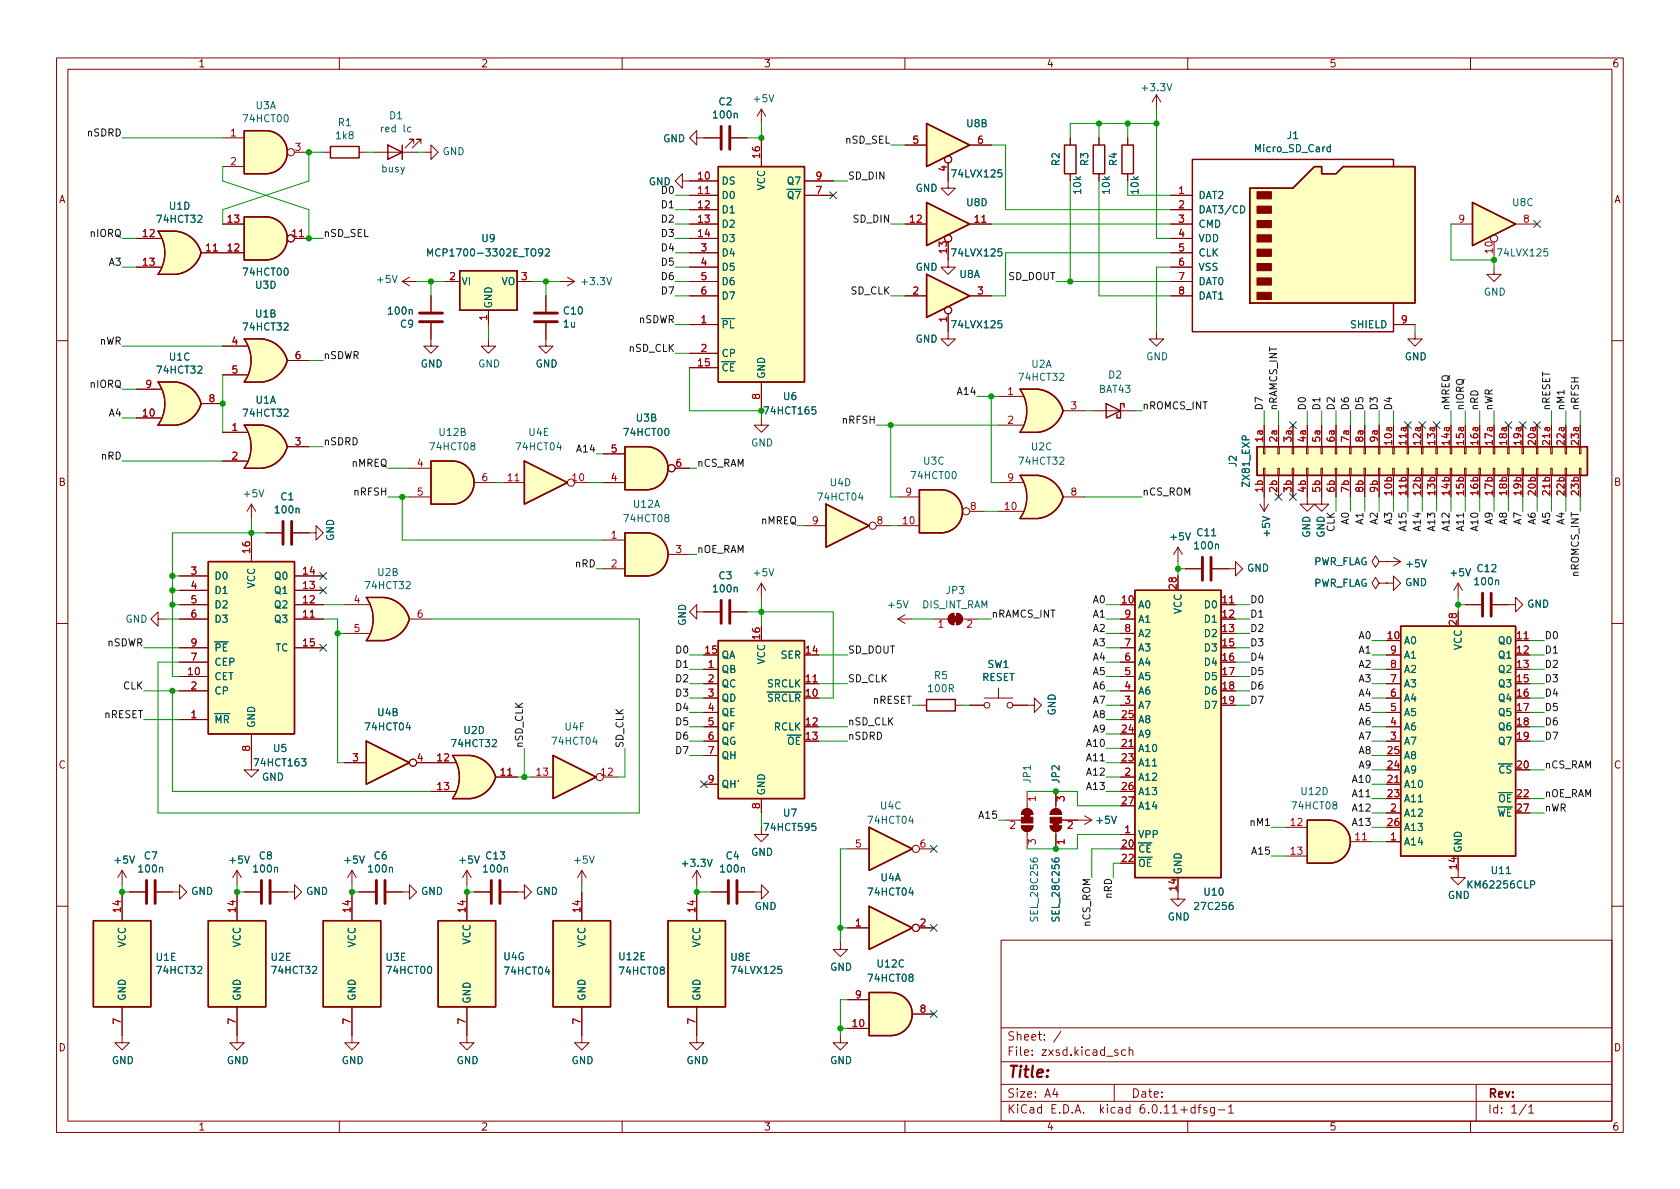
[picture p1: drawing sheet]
<svg xmlns="http://www.w3.org/2000/svg" width="297mm" height="210mm" viewBox="0 0 297 210" stroke-linecap="round" stroke-linejoin="round" font-family="sans-serif">
<defs><g id="words">
<text font-size="2.8" fill="#840000" x="178" y="191.2">Title:</text>
<g font-size="2.1" fill="#840000">
<text x="178" y="184.5">Sheet:</text>
<text x="178" y="187.2">File:</text>
<text x="184.4" y="187.2">zxsd.kicad_sch</text>
<text x="178" y="197.4">KiCad</text>
<text x="178" y="194.6">Size:</text>
<text x="184.7" y="194.6">A4</text>
<text x="185.7" y="197.4">E.D.A.</text>
<text x="194.6" y="197.4">kicad</text>
<text x="200" y="194.6">Date:</text>
<text x="201.8" y="197.4">6.0.11+dfsg-1</text>
<text x="263" y="194.6">Rev:</text>
<text x="263" y="197.4">Id:</text>
<text x="267.1" y="197.4">1/1</text>
</g>
<g font-size="1.8" fill="#840000">
<text x="35" y="12.3">1</text>
<text x="85" y="12.3">2</text>
<text x="135" y="12.3">3</text>
<text x="185" y="12.3">4</text>
<text x="235" y="12.3">5</text>
<text x="285" y="12.3">6</text>
<text x="10.4" y="36.3">A</text>
<text x="285.4" y="36.3">A</text>
<text x="10.3" y="86.3">B</text>
<text x="285.3" y="86.3">B</text>
<text x="10.3" y="136.3">C</text>
<text x="285.3" y="136.3">C</text>
<text x="10.3" y="186.3">D</text>
<text x="285.3" y="186.3">D</text>
<text x="35" y="200.3">1</text>
<text x="85" y="200.3">2</text>
<text x="135" y="200.3">3</text>
<text x="185" y="200.3">4</text>
<text x="235" y="200.3">5</text>
<text x="285" y="200.3">6</text>
</g>
<g font-size="1.8" fill="#006464">
<text x="201.6" y="16.5">+3.3V</text>
<text x="42.7" y="22">74HCT00</text>
<text x="45.1" y="19.7">U3A</text>
<text x="59.6" y="22.7">R1</text>
<text x="67.1" y="23.8">red</text>
<text x="68.7" y="21.5">D1</text>
<text x="71.2" y="23.8">lc</text>
<text x="125.8" y="21.3">100n</text>
<text x="127" y="19">C2</text>
<text x="133" y="18.5">+5V</text>
<text x="170.7" y="22.9">U8B</text>
<text x="59.2" y="25">1k8</text>
<text x="78.2" y="27.8">GND</text>
<text x="117.2" y="25.5">GND</text>
<text x="187.7" y="29.5" transform="rotate(-90 187.7 29.5)">R2</text>
<text x="192.8" y="29.5" transform="rotate(-90 192.8 29.5)">R3</text>
<text x="197.9" y="29.5" transform="rotate(-90 197.9 29.5)">R4</text>
<text x="221.6" y="27.3">Micro_SD_Card</text>
<text x="227.4" y="25">J1</text>
<text x="114.6" y="33.1">GND</text>
<text x="127.5" y="33">DS</text>
<text x="127.5" y="35.6">D0</text>
<text x="135.6" y="33.7" transform="rotate(-90 135.6 33.7)">VCC</text>
<text x="139" y="35.6">~{Q7}</text>
<text x="139" y="33">Q7</text>
<text x="161.8" y="34.3">GND</text>
<text x="168" y="31.8">74LVX125</text>
<text x="191.5" y="34.5" transform="rotate(-90 191.5 34.5)">10k</text>
<text x="196.6" y="34.5" transform="rotate(-90 196.6 34.5)">10k</text>
<text x="201.7" y="34.5" transform="rotate(-90 201.7 34.5)">10k</text>
<text x="211.8" y="35.6">DAT2</text>
<text x="27.5" y="39.8">74HCT32</text>
<text x="29.8" y="37.5">U1D</text>
<text x="127.5" y="38.1">D1</text>
<text x="127.5" y="40.6">D2</text>
<text x="170.7" y="36.8">U8D</text>
<text x="211.8" y="38.1">DAT3/CD</text>
<text x="211.8" y="40.6">CMD</text>
<text x="267.3" y="36.8">U8C</text>
<text x="75.2" y="45.7">MCP1700-3302E_TO92</text>
<text x="85" y="43.2">U9</text>
<text x="127.5" y="43.2">D3</text>
<text x="127.5" y="45.7">D4</text>
<text x="168" y="45.7">74LVX125</text>
<text x="211.8" y="43.2">VDD</text>
<text x="211.8" y="45.7">CLK</text>
<text x="264.5" y="45.7">74LVX125</text>
<text x="42.7" y="49.1">74HCT00</text>
<text x="45" y="51.4">U3D</text>
<text x="66.4" y="50.4">+5V</text>
<text x="81.5" y="50.8">VI</text>
<text x="88.6" y="50.8">VO</text>
<text x="102.5" y="50.8">+3.3V</text>
<text x="127.5" y="48.3">D5</text>
<text x="127.5" y="50.8">D6</text>
<text x="127.5" y="53.3">D7</text>
<text x="161.8" y="48.3">GND</text>
<text x="169.6" y="49.5">U8A</text>
<text x="211.8" y="48.3">VSS</text>
<text x="211.8" y="50.8">DAT0</text>
<text x="211.8" y="53.3">DAT1</text>
<text x="262.3" y="52.7">GND</text>
<text x="42.7" y="58.8">74HCT32</text>
<text x="45" y="56.5">U1B</text>
<text x="68.3" y="56">100n</text>
<text x="70.6" y="58.3">C9</text>
<text x="87.4" y="54.6" transform="rotate(-90 87.4 54.6)">GND</text>
<text x="99.4" y="56">C10</text>
<text x="99.4" y="58.3">1u</text>
<text x="127.5" y="58.4">~{PL}</text>
<text x="168" y="58.4">74LVX125</text>
<text x="238.6" y="58.4">SHIELD</text>
<text x="29.8" y="64.1">U1C</text>
<text x="74.3" y="65.4">GND</text>
<text x="84.5" y="65.4">GND</text>
<text x="94.6" y="65.4">GND</text>
<text x="127.5" y="63.5">CP</text>
<text x="161.8" y="61">GND</text>
<text x="182.3" y="65.4">U2A</text>
<text x="202.6" y="64.1">GND</text>
<text x="248.3" y="64.1">GND</text>
<text x="27.5" y="66.4">74HCT32</text>
<text x="45.1" y="71.8">U1A</text>
<text x="127.5" y="66">~{CE}</text>
<text x="135.6" y="67.1" transform="rotate(-90 135.6 67.1)">GND</text>
<text x="138.4" y="71.1">U6</text>
<text x="179.9" y="67.7">74HCT32</text>
<text x="194.2" y="69.9">BAT43</text>
<text x="195.9" y="67.3">D2</text>
<text x="42.7" y="74.1">74HCT32</text>
<text x="77.4" y="77.5">U12B</text>
<text x="93.3" y="77.5">U4E</text>
<text x="110" y="77.5">74HCT00</text>
<text x="112.3" y="74.9">U3B</text>
<text x="134.8" y="73.7">74HCT165</text>
<text x="75.7" y="80">74HCT08</text>
<text x="91" y="80">74HCT04</text>
<text x="132.7" y="79.3">GND</text>
<text x="163.1" y="82.6">U3C</text>
<text x="179.9" y="82.6">74HCT32</text>
<text x="182.2" y="80">U2C</text>
<text x="219" y="82.7" transform="rotate(-90 219 82.7)">J2</text>
<text x="42.8" y="88.3">+5V</text>
<text x="49.5" y="88.8">C1</text>
<text x="144.3" y="88.9">74HCT04</text>
<text x="146.6" y="86.4">U4D</text>
<text x="160.8" y="85.1">74HCT00</text>
<text x="221.3" y="86.3" transform="rotate(-90 221.3 86.3)">ZX81_EXP</text>
<text x="48.3" y="91.2">100n</text>
<text x="59.4" y="95.7" transform="rotate(-90 59.4 95.7)">GND</text>
<text x="110" y="92.7">74HCT08</text>
<text x="111.8" y="90.2">U12A</text>
<text x="206.6" y="95.9">+5V</text>
<text x="211.4" y="95.2">C11</text>
<text x="224.9" y="95.2" transform="rotate(-90 224.9 95.2)">+5V</text>
<text x="232" y="95.2" transform="rotate(-90 232 95.2)">GND</text>
<text x="234.6" y="95.2" transform="rotate(-90 234.6 95.2)">GND</text>
<text x="210.9" y="97.5">100n</text>
<text x="220.4" y="101.5">GND</text>
<text x="232.3" y="100.3">PWR_FLAG</text>
<text x="248.4" y="100.7">+5V</text>
<text x="261" y="101.5">C12</text>
<text x="37.8" y="102.9">D0</text>
<text x="37.8" y="105.4">D1</text>
<text x="37.8" y="108">D2</text>
<text x="45.5" y="104.1" transform="rotate(-90 45.5 104.1)">VCC</text>
<text x="48.4" y="108">Q2</text>
<text x="48.4" y="105.4">Q1</text>
<text x="48.4" y="102.9">Q0</text>
<text x="64.3" y="104.5">74HCT32</text>
<text x="66.6" y="102.2">U2B</text>
<text x="125.8" y="105.1">100n</text>
<text x="127" y="102.8">C3</text>
<text x="133" y="102.3">+5V</text>
<text x="156.7" y="108">+5V</text>
<text x="163" y="108">DIS_INT_RAM</text>
<text x="167.1" y="105.4">JP3</text>
<text x="201.2" y="108">A0</text>
<text x="212.8" y="108">D0</text>
<text x="232.3" y="104.1">PWR_FLAG</text>
<text x="248.4" y="104">GND</text>
<text x="256.2" y="102.3">+5V</text>
<text x="260.4" y="103.9">100n</text>
<text x="270" y="107.8">GND</text>
<text x="22.1" y="110.5">GND</text>
<text x="37.8" y="110.5">D3</text>
<text x="48.4" y="110.5">Q3</text>
<text x="121.7" y="110.7" transform="rotate(-90 121.7 110.7)">GND</text>
<text x="201.2" y="113">A2</text>
<text x="201.2" y="110.5">A1</text>
<text x="209.3" y="108.7" transform="rotate(-90 209.3 108.7)">VCC</text>
<text x="212.8" y="110.5">D1</text>
<text x="212.8" y="113">D2</text>
<text x="37.8" y="118.1">CEP</text>
<text x="37.8" y="115.6">~{PE}</text>
<text x="48.7" y="115.6">TC</text>
<text x="127.5" y="119.4">QB</text>
<text x="127.5" y="116.8">QA</text>
<text x="135.6" y="117.6" transform="rotate(-90 135.6 117.6)">VCC</text>
<text x="138" y="116.8">SER</text>
<text x="174.5" y="118.5">SW1</text>
<text x="201.2" y="118.1">A4</text>
<text x="201.2" y="115.6">A3</text>
<text x="212.8" y="115.6">D3</text>
<text x="212.8" y="118.1">D4</text>
<text x="248.2" y="114.3">A0</text>
<text x="248.2" y="119.4">A2</text>
<text x="248.2" y="116.8">A1</text>
<text x="258.8" y="115" transform="rotate(-90 258.8 115)">VCC</text>
<text x="264.8" y="114.3">Q0</text>
<text x="264.8" y="116.8">Q1</text>
<text x="264.8" y="119.4">Q2</text>
<text x="37.8" y="120.7">CET</text>
<text x="37.8" y="123.2">CP</text>
<text x="127.5" y="121.9">QC</text>
<text x="127.5" y="124.5">QD</text>
<text x="135.5" y="124.5">~{SRCLR}</text>
<text x="135.5" y="121.9">SRCLK</text>
<text x="163.8" y="122.8">100R</text>
<text x="165.1" y="120.5">R5</text>
<text x="173.6" y="120.8">RESET</text>
<text x="201.2" y="125.7">A7</text>
<text x="201.2" y="123.2">A6</text>
<text x="201.2" y="120.7">A5</text>
<text x="212.8" y="120.7">D5</text>
<text x="212.8" y="123.2">D6</text>
<text x="212.8" y="125.7">D7</text>
<text x="248.2" y="124.5">A4</text>
<text x="248.2" y="121.9">A3</text>
<text x="264.8" y="121.9">Q3</text>
<text x="264.8" y="124.5">Q4</text>
<text x="37.8" y="128.3">~{MR}</text>
<text x="45.5" y="128.8" transform="rotate(-90 45.5 128.8)">GND</text>
<text x="64.3" y="129.5">74HCT04</text>
<text x="66.6" y="127">U4B</text>
<text x="81.8" y="130.2">U2D</text>
<text x="99.7" y="129.5">U4F</text>
<text x="127.5" y="127">QE</text>
<text x="127.5" y="129.5">QF</text>
<text x="136.7" y="129.5">RCLK</text>
<text x="187" y="126.6" transform="rotate(-90 187 126.6)">GND</text>
<text x="201.2" y="130.8">A9</text>
<text x="201.2" y="128.3">A8</text>
<text x="248.2" y="129.5">A6</text>
<text x="248.2" y="127">A5</text>
<text x="264.8" y="127">Q5</text>
<text x="264.8" y="129.5">Q6</text>
<text x="44.6" y="135.9">74HCT163</text>
<text x="48.2" y="133.4">U5</text>
<text x="79.5" y="132.5">74HCT32</text>
<text x="97.3" y="132.1">74HCT04</text>
<text x="127.5" y="132.1">QG</text>
<text x="127.5" y="134.6">QH</text>
<text x="139.1" y="132.1">~{OE}</text>
<text x="201.2" y="133.4">A10</text>
<text x="201.2" y="135.9">A11</text>
<text x="248.2" y="137.2">A9</text>
<text x="248.2" y="134.6">A8</text>
<text x="248.2" y="132.1">A7</text>
<text x="264.8" y="132.1">Q7</text>
<text x="264.8" y="137.2">~{CS}</text>
<text x="46.2" y="138.4">GND</text>
<text x="127.5" y="139.7">QH'</text>
<text x="135.6" y="140.7" transform="rotate(-90 135.6 140.7)">GND</text>
<text x="155.5" y="143.5">U4C</text>
<text x="182.6" y="138.7" transform="rotate(-90 182.6 138.7)">JP1</text>
<text x="187.7" y="138.7" transform="rotate(-90 187.7 138.7)">JP2</text>
<text x="201.2" y="138.4">A12</text>
<text x="201.2" y="141">A13</text>
<text x="201.2" y="143.5">A14</text>
<text x="228.1" y="143.5">74HCT08</text>
<text x="229.8" y="141">U12D</text>
<text x="248.2" y="139.7">A10</text>
<text x="248.2" y="142.2">A11</text>
<text x="264.8" y="142.2">~{OE}</text>
<text x="134.8" y="147.3">74HCT595</text>
<text x="138.4" y="144.8">U7</text>
<text x="153.2" y="146.1">74HCT04</text>
<text x="193.6" y="146.1">+5V</text>
<text x="201.2" y="148.6">VPP</text>
<text x="248.2" y="149.9">A14</text>
<text x="248.2" y="144.8">A12</text>
<text x="248.2" y="147.3">A13</text>
<text x="264.7" y="144.8">~{WE}</text>
<text x="20" y="153.1">+5V</text>
<text x="24.2" y="154.7">100n</text>
<text x="25.4" y="152.3">C7</text>
<text x="40.3" y="153.1">+5V</text>
<text x="44.5" y="154.7">100n</text>
<text x="45.7" y="152.3">C8</text>
<text x="60.6" y="153.1">+5V</text>
<text x="64.8" y="154.7">100n</text>
<text x="66" y="152.3">C6</text>
<text x="80.9" y="153.1">+5V</text>
<text x="85.2" y="154.7">100n</text>
<text x="85.7" y="152.3">C13</text>
<text x="101.2" y="153.1">+5V</text>
<text x="120.3" y="153.7">+3.3V</text>
<text x="127.1" y="154.7">100n</text>
<text x="128.2" y="152.3">C4</text>
<text x="132.7" y="151.7">GND</text>
<text x="201.2" y="151.1">~{CE}</text>
<text x="201.2" y="153.7">~{OE}</text>
<text x="209.3" y="154.7" transform="rotate(-90 209.3 154.7)">GND</text>
<text x="258.8" y="150.9" transform="rotate(-90 258.8 150.9)">GND</text>
<text x="263.5" y="154.9">U11</text>
<text x="33.7" y="158.6">GND</text>
<text x="54.1" y="158.6">GND</text>
<text x="74.4" y="158.6">GND</text>
<text x="94.7" y="158.6">GND</text>
<text x="133.4" y="161.3">GND</text>
<text x="153.2" y="158.8">74HCT04</text>
<text x="155.6" y="156.2">U4A</text>
<text x="210.9" y="161.3">27C256</text>
<text x="212.7" y="158.8">U10</text>
<text x="255.9" y="159.3">GND</text>
<text x="259.2" y="157.5">KM62256CLP</text>
<text x="22.6" y="167.6" transform="rotate(-90 22.6 167.6)">VCC</text>
<text x="42.9" y="167.6" transform="rotate(-90 42.9 167.6)">VCC</text>
<text x="63.3" y="167.6" transform="rotate(-90 63.3 167.6)">VCC</text>
<text x="83.6" y="167.1" transform="rotate(-90 83.6 167.1)">VCC</text>
<text x="103.9" y="167.6" transform="rotate(-90 103.9 167.6)">VCC</text>
<text x="124.2" y="167.6" transform="rotate(-90 124.2 167.6)">VCC</text>
<text x="183.9" y="163.2" transform="rotate(-90 183.9 163.2)">SEL_28C256</text>
<text x="187.7" y="163.2" transform="rotate(-90 187.7 163.2)">SEL_28C256</text>
<text x="206.4" y="163.1">GND</text>
<text x="27.4" y="170.3">U1E</text>
<text x="27.4" y="172.6">74HCT32</text>
<text x="47.8" y="170.3">U2E</text>
<text x="47.8" y="172.6">74HCT32</text>
<text x="68.1" y="170.3">U3E</text>
<text x="68.1" y="172.6">74HCT00</text>
<text x="88.9" y="170.2">U4G</text>
<text x="88.9" y="172.7">74HCT04</text>
<text x="109.2" y="170.2">U12E</text>
<text x="109.2" y="172.7">74HCT08</text>
<text x="129" y="170.3">U8E</text>
<text x="129" y="172.6">74LVX125</text>
<text x="146.7" y="172">GND</text>
<text x="153.2" y="174">74HCT08</text>
<text x="154.9" y="171.5">U12C</text>
<text x="22.6" y="177" transform="rotate(-90 22.6 177)">GND</text>
<text x="42.9" y="177" transform="rotate(-90 42.9 177)">GND</text>
<text x="63.3" y="177" transform="rotate(-90 63.3 177)">GND</text>
<text x="83.6" y="177.5" transform="rotate(-90 83.6 177.5)">GND</text>
<text x="103.9" y="177" transform="rotate(-90 103.9 177)">GND</text>
<text x="124.2" y="177" transform="rotate(-90 124.2 177)">GND</text>
<text x="19.7" y="188.5">GND</text>
<text x="40" y="188.5">GND</text>
<text x="60.3" y="188.5">GND</text>
<text x="80.7" y="188.5">GND</text>
<text x="101" y="188.5">GND</text>
<text x="121.3" y="188.5">GND</text>
<text x="146.7" y="188.5">GND</text>
</g>
<g font-size="1.8" fill="#0f0f0f">
<text x="15.3" y="24.1">nSDRD</text>
<text x="149.3" y="25.4">nSD_SEL</text>
<text x="116.7" y="34.3">D0</text>
<text x="149.9" y="31.7">SD_DIN</text>
<text x="15.8" y="41.9">nIORQ</text>
<text x="57.1" y="41.9">nSD_SEL</text>
<text x="116.7" y="39.4">D2</text>
<text x="116.7" y="41.9">D3</text>
<text x="116.7" y="36.8">D1</text>
<text x="150.7" y="39.4">SD_DIN</text>
<text x="19.1" y="47">A3</text>
<text x="116.7" y="47">D5</text>
<text x="116.7" y="44.4">D4</text>
<text x="116.7" y="52.1">D7</text>
<text x="116.7" y="49.5">D6</text>
<text x="150.3" y="52.1">SD_CLK</text>
<text x="178.2" y="49.5">SD_DOUT</text>
<text x="112.9" y="57.1">nSDWR</text>
<text x="17.6" y="60.9">nWR</text>
<text x="57.1" y="63.5">nSDWR</text>
<text x="111.1" y="62.2">nSD_CLK</text>
<text x="15.8" y="68.6">nIORQ</text>
<text x="169.1" y="69.8">A14</text>
<text x="19.1" y="73.6">A4</text>
<text x="148.7" y="74.9">nRFSH</text>
<text x="201.9" y="72.4">nROMCS_INT</text>
<text x="223.3" y="72.6" transform="rotate(-90 223.3 72.6)">D7</text>
<text x="225.8" y="72.6" transform="rotate(-90 225.8 72.6)">nRAMCS_INT</text>
<text x="230.9" y="72.6" transform="rotate(-90 230.9 72.6)">D0</text>
<text x="233.4" y="72.6" transform="rotate(-90 233.4 72.6)">D1</text>
<text x="236" y="72.6" transform="rotate(-90 236 72.6)">D2</text>
<text x="238.5" y="72.6" transform="rotate(-90 238.5 72.6)">D6</text>
<text x="241" y="72.6" transform="rotate(-90 241 72.6)">D5</text>
<text x="243.6" y="72.6" transform="rotate(-90 243.6 72.6)">D3</text>
<text x="246.1" y="72.6" transform="rotate(-90 246.1 72.6)">D4</text>
<text x="256.3" y="72.6" transform="rotate(-90 256.3 72.6)">nMREQ</text>
<text x="258.8" y="72.6" transform="rotate(-90 258.8 72.6)">nIORQ</text>
<text x="261.4" y="72.6" transform="rotate(-90 261.4 72.6)">nRD</text>
<text x="263.9" y="72.6" transform="rotate(-90 263.9 72.6)">nWR</text>
<text x="274.1" y="72.6" transform="rotate(-90 274.1 72.6)">nRESET</text>
<text x="276.6" y="72.6" transform="rotate(-90 276.6 72.6)">nM1</text>
<text x="279.1" y="72.6" transform="rotate(-90 279.1 72.6)">nRFSH</text>
<text x="17.7" y="81.3">nRD</text>
<text x="57.1" y="78.7">nSDRD</text>
<text x="62.1" y="82.5">nMREQ</text>
<text x="101.8" y="80">A14</text>
<text x="123.2" y="82.5">nCS_RAM</text>
<text x="62.4" y="87.6">nRFSH</text>
<text x="201.9" y="87.6">nCS_ROM</text>
<text x="134.5" y="92.7">nMREQ</text>
<text x="236" y="94.1" transform="rotate(-90 236 94.1)">CLK</text>
<text x="238.5" y="92.9" transform="rotate(-90 238.5 92.9)">A0</text>
<text x="241" y="92.9" transform="rotate(-90 241 92.9)">A1</text>
<text x="243.6" y="92.9" transform="rotate(-90 243.6 92.9)">A2</text>
<text x="246.1" y="92.9" transform="rotate(-90 246.1 92.9)">A3</text>
<text x="248.7" y="94.1" transform="rotate(-90 248.7 94.1)">A15</text>
<text x="251.2" y="94.1" transform="rotate(-90 251.2 94.1)">A14</text>
<text x="253.7" y="94.1" transform="rotate(-90 253.7 94.1)">A13</text>
<text x="256.3" y="94.1" transform="rotate(-90 256.3 94.1)">A12</text>
<text x="258.8" y="94.1" transform="rotate(-90 258.8 94.1)">A11</text>
<text x="261.4" y="94.1" transform="rotate(-90 261.4 94.1)">A10</text>
<text x="263.9" y="92.9" transform="rotate(-90 263.9 92.9)">A9</text>
<text x="266.4" y="92.9" transform="rotate(-90 266.4 92.9)">A8</text>
<text x="269" y="92.9" transform="rotate(-90 269 92.9)">A7</text>
<text x="271.5" y="92.9" transform="rotate(-90 271.5 92.9)">A6</text>
<text x="274.1" y="92.9" transform="rotate(-90 274.1 92.9)">A5</text>
<text x="276.6" y="92.9" transform="rotate(-90 276.6 92.9)">A4</text>
<text x="101.6" y="100.3">nRD</text>
<text x="123.2" y="97.8">nOE_RAM</text>
<text x="193.1" y="106.7">A0</text>
<text x="221" y="106.7">D0</text>
<text x="279.1" y="102.1" transform="rotate(-90 279.1 102.1)">nROMCS_INT</text>
<text x="175.3" y="109.2">nRAMCS_INT</text>
<text x="193.1" y="111.7">A2</text>
<text x="193.1" y="109.2">A1</text>
<text x="221" y="111.7">D2</text>
<text x="221" y="109.2">D1</text>
<text x="240.1" y="113">A0</text>
<text x="273" y="113">D0</text>
<text x="18.9" y="114.3">nSDWR</text>
<text x="119.3" y="118.1">D1</text>
<text x="119.3" y="115.6">D0</text>
<text x="149.9" y="115.6">SD_DOUT</text>
<text x="193.1" y="116.8">A4</text>
<text x="193.1" y="114.3">A3</text>
<text x="193.1" y="119.4">A5</text>
<text x="221" y="119.4">D5</text>
<text x="221" y="114.3">D3</text>
<text x="221" y="116.8">D4</text>
<text x="240.1" y="115.6">A1</text>
<text x="240.1" y="118.1">A2</text>
<text x="273" y="118.1">D2</text>
<text x="273" y="115.6">D1</text>
<text x="21.7" y="121.9">CLK</text>
<text x="119.3" y="125.7">D4</text>
<text x="119.3" y="123.2">D3</text>
<text x="119.3" y="120.6">D2</text>
<text x="149.9" y="120.6">SD_CLK</text>
<text x="154.2" y="124.4">nRESET</text>
<text x="193.1" y="124.4">A7</text>
<text x="193.1" y="121.9">A6</text>
<text x="221" y="124.4">D7</text>
<text x="221" y="121.9">D6</text>
<text x="240.1" y="123.2">A4</text>
<text x="240.1" y="120.6">A3</text>
<text x="240.1" y="125.7">A5</text>
<text x="273" y="123.2">D4</text>
<text x="273" y="125.7">D5</text>
<text x="273" y="120.6">D3</text>
<text x="18.4" y="127">nRESET</text>
<text x="119.3" y="130.8">D6</text>
<text x="119.3" y="128.3">D5</text>
<text x="149.9" y="128.3">nSD_CLK</text>
<text x="149.9" y="130.8">nSDRD</text>
<text x="193.1" y="127">A8</text>
<text x="193.1" y="129.5">A9</text>
<text x="240.1" y="128.3">A6</text>
<text x="240.1" y="130.8">A7</text>
<text x="273" y="130.8">D7</text>
<text x="273" y="128.3">D6</text>
<text x="92.4" y="132.3" transform="rotate(-90 92.4 132.3)">nSD_CLK</text>
<text x="110.2" y="132.3" transform="rotate(-90 110.2 132.3)">SD_CLK</text>
<text x="119.3" y="133.3">D7</text>
<text x="191.9" y="134.6">A11</text>
<text x="191.9" y="132.1">A10</text>
<text x="191.9" y="137.1">A12</text>
<text x="240.1" y="135.9">A9</text>
<text x="240.1" y="133.3">A8</text>
<text x="273" y="135.9">nCS_RAM</text>
<text x="191.9" y="139.7">A13</text>
<text x="238.9" y="141">A11</text>
<text x="238.9" y="138.4">A10</text>
<text x="238.9" y="143.5">A12</text>
<text x="273" y="141">nOE_RAM</text>
<text x="273" y="143.5">nWR</text>
<text x="172.9" y="144.8">A15</text>
<text x="220.8" y="146">nM1</text>
<text x="238.9" y="146">A13</text>
<text x="221.1" y="151.1">A15</text>
<text x="196.6" y="159" transform="rotate(-90 196.6 159)">nRD</text>
<text x="192.8" y="164" transform="rotate(-90 192.8 164)">nCS_ROM</text>
</g>
<g font-size="1.8" fill="#a90000">
<text x="40.6" y="24.1">1</text>
<text x="40.6" y="29.2">2</text>
<text x="52" y="26.7">3</text>
<text x="134.4" y="28.2" transform="rotate(-90 134.4 28.2)">16</text>
<text x="161.2" y="25.4">5</text>
<text x="172.7" y="25.4">6</text>
<text x="123.2" y="31.7">10</text>
<text x="123.2" y="34.3">11</text>
<text x="144.1" y="34.3">7</text>
<text x="144.1" y="31.7">9</text>
<text x="167.4" y="30.5" transform="rotate(-90 167.4 30.5)">4</text>
<text x="208.2" y="34.3">1</text>
<text x="25" y="41.9">12</text>
<text x="40" y="39.4">13</text>
<text x="51.4" y="41.9">11</text>
<text x="123.2" y="36.8">12</text>
<text x="123.2" y="39.4">13</text>
<text x="123.2" y="41.9">14</text>
<text x="160.6" y="39.4">12</text>
<text x="172.1" y="39.4">11</text>
<text x="208.2" y="36.8">2</text>
<text x="208.2" y="39.4">3</text>
<text x="208.2" y="41.9">4</text>
<text x="257.8" y="39.4">9</text>
<text x="269.2" y="39.4">8</text>
<text x="25" y="47">13</text>
<text x="36.2" y="44.4">11</text>
<text x="40" y="44.4">12</text>
<text x="123.8" y="44.4">3</text>
<text x="123.8" y="47">4</text>
<text x="167.4" y="45" transform="rotate(-90 167.4 45)">13</text>
<text x="208.2" y="44.4">5</text>
<text x="208.2" y="47">6</text>
<text x="263.9" y="45" transform="rotate(-90 263.9 45)">10</text>
<text x="79.3" y="49.5">2</text>
<text x="92" y="49.5">3</text>
<text x="123.8" y="49.5">5</text>
<text x="123.8" y="52.1">6</text>
<text x="161.2" y="52.1">2</text>
<text x="172.7" y="52.1">3</text>
<text x="208.2" y="49.5">7</text>
<text x="208.2" y="52.1">8</text>
<text x="86.1" y="56.8" transform="rotate(-90 86.1 56.8)">1</text>
<text x="123.8" y="57.1">1</text>
<text x="167.4" y="57.1" transform="rotate(-90 167.4 57.1)">1</text>
<text x="247.6" y="57.1">9</text>
<text x="40.8" y="61">4</text>
<text x="52" y="63.5">6</text>
<text x="123.2" y="64.8">15</text>
<text x="123.8" y="62.2">2</text>
<text x="25.6" y="68.6">9</text>
<text x="36.8" y="71.1">8</text>
<text x="40.8" y="66">5</text>
<text x="134.4" y="70.8" transform="rotate(-90 134.4 70.8)">8</text>
<text x="178" y="69.8">1</text>
<text x="25" y="73.7">10</text>
<text x="40.8" y="76.2">1</text>
<text x="178" y="74.9">2</text>
<text x="189.2" y="72.4">3</text>
<text x="40.8" y="81.3">2</text>
<text x="52" y="78.7">3</text>
<text x="73.6" y="82.5">4</text>
<text x="107.9" y="80">5</text>
<text x="119.3" y="82.5">6</text>
<text x="223.3" y="78.3" transform="rotate(-90 223.3 78.3)">1a</text>
<text x="225.8" y="78.3" transform="rotate(-90 225.8 78.3)">2a</text>
<text x="228.3" y="78.3" transform="rotate(-90 228.3 78.3)">3a</text>
<text x="230.9" y="78.3" transform="rotate(-90 230.9 78.3)">4a</text>
<text x="233.4" y="78.3" transform="rotate(-90 233.4 78.3)">5a</text>
<text x="236" y="78.3" transform="rotate(-90 236 78.3)">6a</text>
<text x="238.5" y="78.3" transform="rotate(-90 238.5 78.3)">7a</text>
<text x="241" y="78.3" transform="rotate(-90 241 78.3)">8a</text>
<text x="243.6" y="78.3" transform="rotate(-90 243.6 78.3)">9a</text>
<text x="246.1" y="78.9" transform="rotate(-90 246.1 78.9)">10a</text>
<text x="248.7" y="78.9" transform="rotate(-90 248.7 78.9)">11a</text>
<text x="251.2" y="78.9" transform="rotate(-90 251.2 78.9)">12a</text>
<text x="253.7" y="78.9" transform="rotate(-90 253.7 78.9)">13a</text>
<text x="256.3" y="78.9" transform="rotate(-90 256.3 78.9)">14a</text>
<text x="258.8" y="78.9" transform="rotate(-90 258.8 78.9)">15a</text>
<text x="261.4" y="78.9" transform="rotate(-90 261.4 78.9)">16a</text>
<text x="263.9" y="78.9" transform="rotate(-90 263.9 78.9)">17a</text>
<text x="266.4" y="78.9" transform="rotate(-90 266.4 78.9)">18a</text>
<text x="269" y="78.9" transform="rotate(-90 269 78.9)">19a</text>
<text x="271.5" y="78.9" transform="rotate(-90 271.5 78.9)">20a</text>
<text x="274.1" y="78.9" transform="rotate(-90 274.1 78.9)">21a</text>
<text x="276.6" y="78.9" transform="rotate(-90 276.6 78.9)">22a</text>
<text x="279.1" y="78.9" transform="rotate(-90 279.1 78.9)">23a</text>
<text x="73.6" y="87.6">5</text>
<text x="85" y="85.1">6</text>
<text x="89.5" y="85.1">11</text>
<text x="100.9" y="85.1">10</text>
<text x="107.9" y="85.1">4</text>
<text x="160" y="87.6">9</text>
<text x="178" y="85.1">9</text>
<text x="189.2" y="87.6">8</text>
<text x="223.3" y="87.2" transform="rotate(-90 223.3 87.2)">1b</text>
<text x="225.8" y="87.2" transform="rotate(-90 225.8 87.2)">2b</text>
<text x="228.3" y="87.2" transform="rotate(-90 228.3 87.2)">3b</text>
<text x="230.9" y="87.2" transform="rotate(-90 230.9 87.2)">4b</text>
<text x="233.4" y="87.2" transform="rotate(-90 233.4 87.2)">5b</text>
<text x="236" y="87.2" transform="rotate(-90 236 87.2)">6b</text>
<text x="238.5" y="87.2" transform="rotate(-90 238.5 87.2)">7b</text>
<text x="241" y="87.2" transform="rotate(-90 241 87.2)">8b</text>
<text x="243.6" y="87.2" transform="rotate(-90 243.6 87.2)">9b</text>
<text x="246.1" y="87.8" transform="rotate(-90 246.1 87.8)">10b</text>
<text x="248.7" y="87.8" transform="rotate(-90 248.7 87.8)">11b</text>
<text x="251.2" y="87.8" transform="rotate(-90 251.2 87.8)">12b</text>
<text x="253.7" y="87.8" transform="rotate(-90 253.7 87.8)">13b</text>
<text x="256.3" y="87.8" transform="rotate(-90 256.3 87.8)">14b</text>
<text x="258.8" y="87.8" transform="rotate(-90 258.8 87.8)">15b</text>
<text x="261.4" y="87.8" transform="rotate(-90 261.4 87.8)">16b</text>
<text x="263.9" y="87.8" transform="rotate(-90 263.9 87.8)">17b</text>
<text x="266.4" y="87.8" transform="rotate(-90 266.4 87.8)">18b</text>
<text x="269" y="87.8" transform="rotate(-90 269 87.8)">19b</text>
<text x="271.5" y="87.8" transform="rotate(-90 271.5 87.8)">20b</text>
<text x="274.1" y="87.8" transform="rotate(-90 274.1 87.8)">21b</text>
<text x="276.6" y="87.8" transform="rotate(-90 276.6 87.8)">22b</text>
<text x="279.1" y="87.8" transform="rotate(-90 279.1 87.8)">23b</text>
<text x="107.9" y="95.2">1</text>
<text x="143.5" y="92.7">9</text>
<text x="154.9" y="92.7">8</text>
<text x="159.4" y="92.7">10</text>
<text x="171.4" y="90.2">8</text>
<text x="177.4" y="90.2">10</text>
<text x="33.6" y="101.6">3</text>
<text x="44.2" y="98.1" transform="rotate(-90 44.2 98.1)">16</text>
<text x="53.3" y="101.6">14</text>
<text x="107.9" y="100.3">2</text>
<text x="119.3" y="97.8">3</text>
<text x="33.6" y="104.1">4</text>
<text x="33.6" y="106.7">5</text>
<text x="53.3" y="106.7">12</text>
<text x="53.3" y="104.1">13</text>
<text x="62.4" y="106.7">4</text>
<text x="198.1" y="106.7">10</text>
<text x="208" y="104.4" transform="rotate(-90 208 104.4)">28</text>
<text x="215.9" y="106.7">11</text>
<text x="33.6" y="109.2">6</text>
<text x="53.3" y="109.2">11</text>
<text x="62.4" y="111.8">5</text>
<text x="73.6" y="109.2">6</text>
<text x="134.4" y="113.3" transform="rotate(-90 134.4 113.3)">16</text>
<text x="165.7" y="111.8">1</text>
<text x="198.7" y="111.8">8</text>
<text x="198.7" y="109.2">9</text>
<text x="215.9" y="109.2">12</text>
<text x="215.9" y="111.8">13</text>
<text x="245.1" y="113">10</text>
<text x="257.6" y="110.8" transform="rotate(-90 257.6 110.8)">28</text>
<text x="268" y="113">11</text>
<text x="33" y="119.4">10</text>
<text x="33.6" y="116.8">7</text>
<text x="33.6" y="114.3">9</text>
<text x="53.3" y="114.3">15</text>
<text x="124.4" y="115.6">15</text>
<text x="125" y="118.1">1</text>
<text x="142.2" y="115.6">14</text>
<text x="198.7" y="119.4">5</text>
<text x="198.7" y="116.8">6</text>
<text x="198.7" y="114.3">7</text>
<text x="215.9" y="114.3">15</text>
<text x="215.9" y="116.8">16</text>
<text x="215.9" y="119.4">17</text>
<text x="245.7" y="118.1">8</text>
<text x="245.7" y="115.6">9</text>
<text x="268" y="115.6">12</text>
<text x="268" y="118.1">13</text>
<text x="33.6" y="121.9">2</text>
<text x="125" y="120.6">2</text>
<text x="125" y="123.2">3</text>
<text x="125" y="125.7">4</text>
<text x="142.2" y="123.2">10</text>
<text x="142.2" y="120.6">11</text>
<text x="198.7" y="124.5">3</text>
<text x="198.7" y="121.9">4</text>
<text x="215.9" y="121.9">18</text>
<text x="215.9" y="124.5">19</text>
<text x="245.7" y="125.7">5</text>
<text x="245.7" y="123.2">6</text>
<text x="245.7" y="120.6">7</text>
<text x="268" y="120.6">15</text>
<text x="268" y="123.2">16</text>
<text x="268" y="125.7">17</text>
<text x="33.6" y="127">1</text>
<text x="125" y="128.3">5</text>
<text x="125" y="130.8">6</text>
<text x="142.2" y="128.3">12</text>
<text x="142.2" y="130.8">13</text>
<text x="198.1" y="129.5">24</text>
<text x="198.1" y="127">25</text>
<text x="245.7" y="130.8">3</text>
<text x="245.7" y="128.3">4</text>
<text x="268" y="128.3">18</text>
<text x="268" y="130.8">19</text>
<text x="44.2" y="133" transform="rotate(-90 44.2 133)">8</text>
<text x="62.2" y="134.6">3</text>
<text x="73.6" y="134.6">4</text>
<text x="77.1" y="134.6">12</text>
<text x="88.2" y="137.2">11</text>
<text x="94.6" y="137.2">13</text>
<text x="106" y="137.2">12</text>
<text x="125" y="133.3">7</text>
<text x="198.1" y="132.1">21</text>
<text x="198.1" y="134.6">23</text>
<text x="198.7" y="137.2">2</text>
<text x="245.1" y="135.9">24</text>
<text x="245.1" y="133.3">25</text>
<text x="268" y="135.9">20</text>
<text x="77.1" y="139.7">13</text>
<text x="125" y="138.4">9</text>
<text x="134.4" y="143.2" transform="rotate(-90 134.4 143.2)">8</text>
<text x="183.9" y="141.9" transform="rotate(-90 183.9 141.9)">1</text>
<text x="198.1" y="139.7">26</text>
<text x="198.1" y="142.2">27</text>
<text x="245.1" y="138.4">21</text>
<text x="245.1" y="141">23</text>
<text x="245.7" y="143.5">2</text>
<text x="268" y="141">22</text>
<text x="268" y="143.5">27</text>
<text x="151.1" y="149.9">5</text>
<text x="162.5" y="149.9">6</text>
<text x="189" y="149.5" transform="rotate(-90 189 149.5)">1</text>
<text x="198.1" y="149.9">20</text>
<text x="198.7" y="147.3">1</text>
<text x="227.9" y="146">12</text>
<text x="239.4" y="148.6">11</text>
<text x="245.1" y="146">26</text>
<text x="245.7" y="148.6">1</text>
<text x="198.1" y="152.4">22</text>
<text x="227.9" y="151.1">13</text>
<text x="257.6" y="153.9" transform="rotate(-90 257.6 153.9)">14</text>
<text x="21.3" y="161.6" transform="rotate(-90 21.3 161.6)">14</text>
<text x="41.7" y="161.6" transform="rotate(-90 41.7 161.6)">14</text>
<text x="62" y="161.6" transform="rotate(-90 62 161.6)">14</text>
<text x="82.3" y="161.6" transform="rotate(-90 82.3 161.6)">14</text>
<text x="102.6" y="161.6" transform="rotate(-90 102.6 161.6)">14</text>
<text x="122.9" y="161.6" transform="rotate(-90 122.9 161.6)">14</text>
<text x="208" y="157.7" transform="rotate(-90 208 157.7)">14</text>
<text x="151.1" y="163.8">1</text>
<text x="162.5" y="163.8">2</text>
<text x="151.1" y="176.5">9</text>
<text x="162.5" y="179.1">8</text>
<text x="21.3" y="181.3" transform="rotate(-90 21.3 181.3)">7</text>
<text x="41.7" y="181.3" transform="rotate(-90 41.7 181.3)">7</text>
<text x="62" y="181.3" transform="rotate(-90 62 181.3)">7</text>
<text x="82.3" y="181.3" transform="rotate(-90 82.3 181.3)">7</text>
<text x="102.6" y="181.3" transform="rotate(-90 102.6 181.3)">7</text>
<text x="122.9" y="181.3" transform="rotate(-90 122.9 181.3)">7</text>
<text x="150.5" y="181.6">10</text>
</g>
<text font-size="1.8" fill="#0000c2" x="67.3" y="30.5">busy</text>
</g></defs>
<g fill="none" stroke="#840000" stroke-width=".18">
<path d="M10 10.2h277v190.1h-277zM12 12.2h273v186.1h-273zM60 10.2v2M110 10.2v2M134.6 19.3v2.5M134.6 19.3l-.7 1.3M134.6 19.3l.8 1.3M160 10.2v2M204.5 16.8l-.8 1.2M204.5 16.8v2.5M204.5 16.8l.7 1.2M210 10.2v2"/>
<path d="M260 10.2v2M39.4 39.6h3.8M39.4 24.4h3.8M39.4 29.5h3.8M52.1 26.9h2.5M57.1 26.9h1.3M63.5 26.9h1.3M66 26.9h7.7M73.2 25.4v-.8h-.8h.8l-1.6 1.6M74.4 25.4v-.8h-.7h.7l-1.5 1.6M74.9 26.9h1.3v-1.3l1.3 1.3-1.3 1.3v-1.3M120.6 32v-1.3l-1.2 1.3 1.2 1.3v-1.3h6.4"/>
<path d="M121.9 39.6h5.1M121.9 34.5h5.1M121.9 37.1h5.1M123.2 24.4v-1.3l-1.3 1.3 1.3 1.2v-1.2h4.1M129.3 24.4h2.8M134.6 24.4v5.1M142.2 32h5.1M142.2 34.5h5.1M160 39.6h3.8M160 25.6h3.8M167.6 28.8v4.5h1.3l-1.3 1.2-1.2-1.2h1.2M171.4 39.6h3.9"/>
<path d="M171.4 25.6h3.9M189.2 24.4v1.2M189.2 30.7v1.3M194.3 24.4v1.2M194.3 30.7v1.3M199.4 24.4v1.2M199.4 30.7v1.3M207 39.6h3.8M207 34.5h3.8M207 37.1h3.8M256.5 39.6h3.8M268 39.6h3.8"/>
<path d="M24.1 42.2h4.3M24.1 47.2h4.3M31.1 40.9h-3.2a6.6 6.6 0 0 1 0 7.6h3.2M35.6 44.7h7.6M46.4 59.9h-3.2a6.6 6.6 0 0 1 0 7.7h3.2M52.1 42.2h2.5M71.1 49.8h2.6M71.1 49.8l1.3 .7M72.4 49l-1.3 .8M76.2 57.1v4.1h1.3l-1.3 1.3-1.3-1.3h1.3M76.2 52.3v2.8M78.7 49.8h2.6"/>
<path d="M86.4 59.9v1.3h1.2l-1.2 1.3-1.3-1.3h1.3M86.4 54.9v2.5M91.4 49.8h2.6M96.5 57.1v4.1h1.3l-1.3 1.3-1.3-1.3h1.3M96.5 52.3v2.8M99.1 49.8h2.5M100.3 49l1.3 .8M101.6 49.8l-1.3 .7M121.9 42.2h5.1M121.9 44.7h5.1M121.9 49.8h5.1M121.9 57.4h5.1"/>
<path d="M121.9 47.2h5.1M121.9 52.3h5.1M160 52.3h3.8M167.6 55.5v4.4h1.3l-1.3 1.3-1.2-1.3h1.2M167.6 42.8v4.4h1.3l-1.3 1.3-1.2-1.3h1.2M171.4 52.3h3.9M204.5 58.7v1.2h1.2l-1.2 1.3-1.3-1.3h1.3M207 42.2h3.8M207 44.7h3.8M207 49.8h3.8M207 47.2h3.8M207 52.3h3.8"/>
<path d="M246.4 57.4h3.8M250.2 58.7v1.2h1.3l-1.3 1.3-1.3-1.3h1.3M264.2 47.2v1.3h1.2l-1.2 1.3-1.3-1.3h1.3M264.2 42.8v3.2M10 60.2h2M24.1 73.9h4.3M24.1 68.8h4.3M31.1 67.6h-3.2a6.6 6.6 0 0 1 0 7.6h3.2M35.6 71.4h3.8M39.4 76.4h4.3M39.4 61.2h4.3M39.4 66.3h4.3"/>
<path d="M46.4 75.2h-3.2a6.6 6.6 0 0 1 0 7.6h3.2M50.8 79h3.8M50.8 63.7h3.8M121.9 65h5.1M121.9 62.5h5.1M134.6 73.9v1.3h1.3l-1.3 1.2-1.3-1.2h1.3M134.6 67.6v5M176.5 70.1h4.3M176.5 75.2h4.3M183.5 68.8h-3.2a6.6 6.6 0 0 1 0 7.6h3.2M188 72.6h3.8M193 72.6h7.7"/>
<path d="M223.4 79h.2v1.3h-.2zM223.5 75.2v3.8M225.9 79h.3v1.3h-.3zM226.1 75.2v3.8M228.5 79h.2v1.3h-.2zM228.6 75.2v3.8M231 79h.3v1.3h-.3zM231.1 75.2v3.8M233.6 79h.2v1.3h-.2zM233.7 75.2v3.8M236.1 79h.2v1.3h-.2zM236.2 75.2v3.8"/>
<path d="M238.6 79h.3v1.3h-.3zM238.8 75.2v3.8M241.2 79h.2v1.3h-.2zM241.3 75.2v3.8M243.7 79h.3v1.3h-.3zM243.8 75.2v3.8M246.3 79h.2v1.3h-.2zM246.4 75.2v3.8M248.8 79h.2v1.3h-.2zM248.9 75.2v3.8M251.3 79h.3v1.3h-.3zM251.5 75.2v3.8"/>
<path d="M253.9 79h.2v1.3h-.2zM254 75.2v3.8M256.4 79h.3v1.3h-.3zM256.5 75.2v3.8M259 79h.2v1.3h-.2zM259.1 75.2v3.8M261.5 79h.2v1.3h-.2zM261.6 75.2v3.8M264 79h.3v1.3h-.3zM264.2 75.2v3.8M266.6 79h.2v1.3h-.2zM266.7 75.2v3.8"/>
<path d="M269.1 79h.3v1.3h-.3zM269.2 75.2v3.8M271.7 79h.2v1.3h-.2zM271.8 75.2v3.8M274.2 79h.2v1.3h-.2zM274.3 75.2v3.8M276.7 79h.3v1.3h-.3zM276.9 75.2v3.8M279.3 79h.2v1.3h-.2zM279.4 75.2v3.8M285 60.2h2M39.4 81.5h4.3"/>
<path d="M44.4 89.1v2.6M44.4 94.2v5.1M44.4 89.1l-.7 1.3M44.4 89.1l.8 1.3M47 94.2h2.8M51.8 94.2h4.1v-1.2l1.2 1.2-1.2 1.3v-1.3M72.4 87.9h3.8M72.4 82.8h3.8M83.8 85.3h3.8M88.9 85.3h3.8M101.6 85.3h2.5M106.7 85.3h3.8"/>
<path d="M106.7 80.3h3.8M106.7 95.5h3.8M118.1 98h3.8M119.4 82.8h2.5M142.2 93h3.8M154.9 93h2.6M158.7 93h3.9M158.7 87.9h3.9M171.4 90.4h2.6M176.5 85.3h4.3M176.5 90.4h4.3M183.5 84.1h-3.2a6.6 6.6 0 0 1 0 7.6h3.2"/>
<path d="M188 87.9h3.8M208.3 96.8v2.5M208.3 96.8l-.8 1.2M208.3 96.8l.7 1.2M222.8 89.1l.7 1.3M223.4 82.8h.2v1.3h-.2zM223.5 84.1v6.3M224.3 89.1l-.8 1.3M225.9 82.8h.3v1.3h-.3zM226.1 84.1v3.8M228.5 82.8h.2v1.3h-.2zM228.6 84.1v3.8"/>
<path d="M231 82.8h.3v1.3h-.3zM231.1 84.1v5h-1.2l1.2 1.3 1.3-1.3h-1.3M233.6 82.8h.2v1.3h-.2zM233.7 84.1v5h-1.3l1.3 1.3 1.2-1.3h-1.2M236.1 82.8h.2v1.3h-.2zM236.2 84.1v3.8M238.6 82.8h.3v1.3h-.3zM238.8 84.1v3.8M241.2 82.8h.2v1.3h-.2zM241.3 84.1v3.8M243.7 82.8h.3v1.3h-.3zM243.8 99.3l-.6-1-.6 1 .6 1 .6-1h1.3"/>
<path d="M243.8 84.1v3.8M245.1 99.3h.1M245.1 99.3h2.5M246.3 82.8h.2v1.3h-.2zM246.4 98.5l1.2 .8M246.4 84.1v3.8M247.6 99.3l-1.2 .8M248.8 82.8h.2v1.3h-.2zM248.9 84.1v3.8M251.3 82.8h.3v1.3h-.3zM251.5 84.1v3.8M253.9 82.8h.2v1.3h-.2z"/>
<path d="M254 84.1v3.8M256.4 82.8h.3v1.3h-.3zM256.5 84.1v3.8M259 82.8h.2v1.3h-.2zM259.1 84.1v3.8M261.5 82.8h.2v1.3h-.2zM261.6 84.1v3.8M264 82.8h.3v1.3h-.3zM264.2 84.1v3.8M266.6 82.8h.2v1.3h-.2zM266.7 84.1v3.8M269.1 82.8h.3v1.3h-.3z"/>
<path d="M269.2 84.1v3.8M271.7 82.8h.2v1.3h-.2zM271.8 84.1v3.8M274.2 82.8h.2v1.3h-.2zM274.3 84.1v3.8M276.7 82.8h.3v1.3h-.3zM276.9 84.1v3.8M279.3 82.8h.2v1.3h-.2zM279.4 84.1v3.8M10 110.2h2M27.9 109.5v-1.3l-1.2 1.3 1.2 1.2v-1.2h1.3M31.7 106.9h5.1"/>
<path d="M31.7 109.5h5.1M31.7 114.5h5.1M31.7 117.1h5.1M31.7 119.6h5.1M31.7 104.4h5.1M31.7 101.8h5.1M52.1 106.9h5M52.1 109.5h5M52.1 114.5h5M52.1 104.4h5M52.1 101.8h5M61 106.9h4.3"/>
<path d="M61 112h4.3M67.9 105.7h-3.1a6.6 6.6 0 0 1 0 7.6h3.1M72.4 109.5h3.8M106.7 100.6h3.8M123.2 108.2v-1.3l-1.3 1.3 1.3 1.3v-1.3h4.1M124.5 115.8h2.5M124.5 118.4h2.5M129.3 108.2h2.8M134.6 103.1v2.6M134.6 110.7v2.6M134.6 103.1l-.7 1.3M134.6 103.1l.8 1.3"/>
<path d="M142.2 115.8h2.6M158.7 109.5h2.6M158.7 109.5l1.3 .7M160 108.7l-1.3 .8M165.1 109.5h2.5M167.9 108.8l.8-.3v2a1.02 1.02 0 0 1-1-.6 1.02 1.02 0 0 1 .2-1.1zM169.2 108.5a1.02 1.02 0 0 1 1 1 1.02 1.02 0 0 1-1 1zM170.2 109.5h2.5M198.1 106.9h2.6M198.1 112h2.6M198.1 109.5h2.6M198.1 114.5h2.6"/>
<path d="M198.1 117.1h2.6M198.1 119.6h2.6M208.3 101.8v2.6M209.5 100.6h2.8M214.4 100.6h4v-1.3l1.3 1.3-1.3 1.2v-1.2M215.9 106.9h2.5M215.9 112h2.5M215.9 109.5h2.5M215.9 114.5h2.5M215.9 117.1h2.5M215.9 119.6h2.5M243.8 103.1l-.6-1-.6 1 .6 1 .6-1h1.3"/>
<path d="M245.1 103.1h1.3v-1.3l1.2 1.3-1.2 1.3v-1.3M245.1 103.1h.1M245.1 113.3h2.5M245.1 115.8h2.5M245.1 118.4h2.5M257.8 103.1v2.6M257.8 108.2v2.5M257.8 103.1l-.8 1.3M257.8 103.1l.8 1.3M259.1 106.9h2.8M263.9 106.9h4.1v-1.2l1.2 1.2-1.2 1.3v-1.3M268 113.3h2.5"/>
<path d="M268 115.8h2.5M268 118.4h2.5M285 110.2h2M31.7 122.2h5.1M31.7 127.2h5.1M44.4 129.8v6.3h1.3l-1.3 1.3-1.2-1.3h1.2M61 134.9h3.8M73.7 134.9h6.8M76.2 139.9h4.3M83.2 133.6h-3.2a6.6 6.6 0 0 1 0 7.6h3.2M87.6 137.4h3.8M94 137.4h3.8"/>
<path d="M106.7 137.4h2.5M124.5 120.9h2.5M124.5 123.4h2.5M124.5 126h2.5M124.5 128.5h2.5M124.5 131.1h2.5M124.5 138.7h2.5M124.5 133.6h2.5M142.2 120.9h2.6M142.2 123.4h2.6M142.2 128.5h2.6M142.2 131.1h2.6"/>
<path d="M162.6 124.7h1.2M168.9 124.7h1.3M171.4 124.7h2.6M174 123.4h5.1M176.5 121.7v1.7M179.1 124.7h3.8v-1.3l1.2 1.3-1.2 1.3v-1.3M181.6 139.9v3.1M186.7 139.9v3.1M198.1 137.4h2.6M198.1 134.9h2.6M198.1 139.9h2.6M198.1 122.2h2.6"/>
<path d="M198.1 124.7h2.6M198.1 132.3h2.6M198.1 129.8h2.6M198.1 127.2h2.6M215.9 122.2h2.5M215.9 124.7h2.5M245.1 120.9h2.5M245.1 123.4h2.5M245.1 126h2.5M245.1 128.5h2.5M245.1 131.1h2.5M245.1 136.1h2.5"/>
<path d="M245.1 138.7h2.5M245.1 133.6h2.5M268 120.9h2.5M268 123.4h2.5M268 126h2.5M268 128.5h2.5M268 131.1h2.5M268 136.1h2.5M21.6 153.9v2.6M21.6 157.7v5.1M21.6 153.9l-.8 1.3M21.6 153.9l.8 1.3"/>
<path d="M22.9 157.7h2.8M27.7 157.7h4v-1.2l1.3 1.2-1.3 1.3v-1.3M41.9 153.9v2.6M41.9 157.7v5.1M41.9 153.9l-.8 1.3M41.9 153.9l.8 1.3M43.2 157.7h2.8M48 157.7h4.1v-1.2l1.2 1.2-1.2 1.3v-1.3M62.2 153.9l-.7 1.3M62.2 153.9v2.6M62.2 157.7v5.1M62.2 153.9l.8 1.3"/>
<path d="M63.5 157.7h2.8M68.3 157.7h4.1v-1.2l1.3 1.2-1.3 1.3v-1.3M82.5 153.9l-.7 1.3M82.5 153.9v2.6M82.5 157.7v5.1M82.5 153.9l.8 1.3M83.8 157.7h2.8M88.6 157.7h4.1v-1.2l1.3 1.2-1.3 1.3v-1.3M102.9 153.9l-.8 1.3M102.9 153.9v2.6M102.9 157.7v5.1M102.9 153.9l.7 1.3"/>
<path d="M123.2 153.9l-.8 1.3M123.2 153.9v2.6M123.2 157.7v5.1M123.2 153.9l.8 1.3M125.7 157.7h2.8M130.6 157.7h4v-1.2l1.3 1.2-1.3 1.3v-1.3M134.6 146.3v1.3h1.3l-1.3 1.2-1.3-1.2h1.3M134.6 141.2v2.6M149.9 150.1h3.8M162.6 150.1h2.5M177.8 145h2.8M180.6 146h2a1.02 1.02 0 0 1-1 1.1 1.02 1.02 0 0 1-1-1.1z"/>
<path d="M180.9 143.3a1.02 1.02 0 0 1 1.1-.2 1.02 1.02 0 0 1 .6 .9h-2zM181.6 147.1v3M185.7 146h2a1.02 1.02 0 0 1-1 1.1 1.02 1.02 0 0 1-1-1.1zM186 143.3a1.02 1.02 0 0 1 1.1-.2 1.02 1.02 0 0 1 .6 .9h-2zM186.7 147.1v3M187.7 145h5.3M191.8 144.3l1.2 .7M193 145l-1.2 .8M198.1 147.6h2.6M198.1 150.1h2.6M198.1 152.6h2.6M198.1 142.5h2.6"/>
<path d="M208.3 155.2v3.8h1.2l-1.2 1.3-1.3-1.3h1.3M227.3 146.3h3.8M227.3 151.4h3.8M238.8 148.8h3.8M245.1 148.8h2.5M245.1 143.8h2.5M245.1 141.2h2.5M245.1 146.3h2.5M257.8 151.4v3.8h1.3l-1.3 1.3-1.3-1.3h1.3M268 143.8h2.5M268 141.2h2.5M10 160.2h2"/>
<path d="M21.6 178v6.4h1.3l-1.3 1.3-1.3-1.3h1.3M41.9 178v6.4h1.3l-1.3 1.3-1.3-1.3h1.3M62.2 178v6.4h1.3l-1.3 1.3-1.2-1.3h1.2M82.5 178v6.4h1.3l-1.3 1.3-1.2-1.3h1.2M102.9 178v6.4h1.2l-1.2 1.3-1.3-1.3h1.3M123.2 178v6.4h1.3l-1.3 1.3-1.3-1.3h1.3M148.6 166.6v1.3h1.3l-1.3 1.3-1.3-1.3h1.3M149.9 164.1h3.8M149.9 176.8h3.8M161.3 179.3h3.8M162.6 164.1h2.5M177 166.3h108v32h-108z"/>
<path d="M285 160.2h2M60 198.3v2M110 198.3v2M148.6 183.1v1.3h1.3l-1.3 1.3-1.3-1.3h1.3M149.9 181.9h3.8M160 198.3v2M177 194.8h108M177 191.8h108M177 187.8h108M177 181.8h108M182.5 186.5v.1M182.5 185.7v.1"/>
<path d="M184.6 183.8v.1M184.6 183v.1M187.6 182.4l-1.3 1.9M197 191.8v3M199.6 185.8l.3-.2 .3 .1 .1 .9M199.6 185.1v1.5M210 198.3v2M215.4 196.3h1.2M217.2 195.8l.4-.5v1.5M217.2 196.8h.9M260 198.3v2M261 191.8v6.5"/>
<path d="M270.3 195.8l.4-.5v1.5M270.3 196.8h.9"/>
<circle cx="51.4" cy="26.9" r=".63"/>
<circle cx="167.6" cy="28.2" r=".63"/>
<circle cx="51.4" cy="42.2" r=".63"/>
<circle cx="167.6" cy="54.9" r=".63"/>
<circle cx="167.6" cy="42.2" r=".63"/>
<circle cx="264.2" cy="42.2" r=".63"/>
<circle cx="101" cy="85.3" r=".63"/>
<circle cx="118.7" cy="82.8" r=".63"/>
<circle cx="154.3" cy="93" r=".63"/>
<circle cx="170.8" cy="90.4" r=".63"/>
<circle cx="73" cy="134.9" r=".63"/>
<circle cx="106" cy="137.4" r=".63"/>
<circle cx="174.5" cy="124.7" r=".51"/>
<circle cx="178.6" cy="124.7" r=".51"/>
<circle cx="161.9" cy="150.1" r=".63"/>
<circle cx="161.9" cy="164.1" r=".63"/>
</g>
<g fill="#ffffc2" stroke="#ffffc2" stroke-width=".18">
<path d="M47 38.3a3.8 3.8 0 0 1 3.8 3.9 3.8 3.8 0 0 1-3.8 3.8z"/>
<path d="M43.2 38.3h3.8v7.7h-3.8z"/>
<path d="M97.8 133.6l7.6 3.8-7.6 3.8z"/>
<path d="M260.3 35.8l7.7 3.8-7.7 3.8z"/>
<path d="M247.6 110.7h20.4v40.7h-20.4z"/>
<path d="M235 145a3.8 3.8 0 0 1 3.8 3.8 3.8 3.8 0 0 1-3.8 3.8z"/>
<path d="M231.1 145h3.8v7.6h-3.8z"/>
<path d="M47 23.1a3.8 3.8 0 0 1 3.8 3.8 3.8 3.8 0 0 1-3.8 3.8z"/>
<path d="M43.2 23.1h3.8v7.6h-3.8z"/>
<path d="M30.5 70l5.1 1.4a5.2 5.2 0 0 1-4.5 3.8z"/>
<path d="M27.9 75.2h3.2z"/>
<path d="M27.9 67.6h3.2z"/>
<path d="M27.9 67.6h3.2v7.6h-3.2a6.7 6.7 0 0 0 0-7.6z"/>
<path d="M31.1 67.6a5.1 5.1 0 0 1 4.5 3.8l-5 1.3z"/>
<path d="M45.8 77.6l5 1.4a5.2 5.2 0 0 1-4.4 3.8z"/>
<path d="M43.2 82.8h3.2z"/>
<path d="M43.2 75.2h3.2z"/>
<path d="M43.2 75.2h3.2v7.6h-3.2a6.7 6.7 0 0 0 0-7.6z"/>
<path d="M46.4 75.2a5.1 5.1 0 0 1 4.4 3.8l-5 1.3z"/>
<path d="M45.8 62.4l5 1.4a5.2 5.2 0 0 1-4.4 3.8z"/>
<path d="M43.2 67.6h3.2z"/>
<path d="M43.2 59.9h3.2z"/>
<path d="M43.2 59.9h3.2v7.7h-3.2a6.7 6.7 0 0 0 0-7.7z"/>
<path d="M46.4 59.9a5.1 5.1 0 0 1 4.4 3.8l-5 1.4z"/>
<path d="M127 29.5h15.2v38.1h-15.2z"/>
<path d="M221 33.3h7.6l3.8-3.8h1.3v1.2h2.5l1.3-1.2h12.7v24.1h-29.2z"/>
<path d="M82.6 136.1l5 1.3a5.2 5.2 0 0 1-4.4 3.8z"/>
<path d="M80 141.2h3.2z"/>
<path d="M80 133.6h3.2z"/>
<path d="M80 133.6h3.2v7.6h-3.2a6.7 6.7 0 0 0 0-7.6z"/>
<path d="M83.2 133.6a5.1 5.1 0 0 1 4.4 3.8l-4.9 1.3z"/>
<path d="M64.8 131.1l7.6 3.8-7.6 3.8z"/>
<path d="M36.8 162.8h10.2v15.2h-10.2z"/>
<path d="M16.5 162.8h10.2v15.2h-10.2z"/>
<path d="M57.1 162.8h10.2v15.2h-10.2z"/>
<path d="M77.5 162.8h10.1v15.2h-10.1z"/>
<path d="M30.5 43.3l5.1 1.4a5.2 5.2 0 0 1-4.5 3.8z"/>
<path d="M27.9 48.5h3.2z"/>
<path d="M27.9 40.9h3.2z"/>
<path d="M27.9 40.9h3.2v7.6h-3.2a6.7 6.7 0 0 0 0-7.6z"/>
<path d="M31.1 40.9a5.1 5.1 0 0 1 4.5 3.8l-5 1.3z"/>
<path d="M92.7 81.5l7.6 3.8-7.6 3.8z"/>
<path d="M67.4 108.1l5 1.4a5.2 5.2 0 0 1-4.4 3.8z"/>
<path d="M64.8 113.3h3.1z"/>
<path d="M64.8 105.7h3.1z"/>
<path d="M64.8 105.7h3.1v7.6h-3.1a6.7 6.7 0 0 0 0-7.6z"/>
<path d="M68 105.7a5.1 5.1 0 0 1 4.4 3.8l-5 1.3z"/>
<path d="M222.2 79h58.5v5.1h-58.5z"/>
<path d="M166.4 86.6a3.8 3.8 0 0 1 3.8 3.8 3.8 3.8 0 0 1-3.8 3.8z"/>
<path d="M162.6 86.6h3.8v7.6h-3.8z"/>
<path d="M80 81.5a3.8 3.8 0 0 1 3.8 3.8 3.8 3.8 0 0 1-3.8 3.8z"/>
<path d="M76.2 81.5h3.8v7.6h-3.8z"/>
<path d="M200.7 104.4h15.2v50.8h-15.2z"/>
<path d="M114.3 79a3.8 3.8 0 0 1 3.8 3.8 3.8 3.8 0 0 1-3.8 3.8z"/>
<path d="M110.5 79h3.8v7.6h-3.8z"/>
<path d="M114.3 94.2a3.8 3.8 0 0 1 3.8 3.8 3.8 3.8 0 0 1-3.8 3.8z"/>
<path d="M110.5 94.2h3.8v7.6h-3.8z"/>
<path d="M163.8 21.8l7.6 3.8-7.6 3.9z"/>
<path d="M36.8 99.3h15.3v30.5h-15.3z"/>
<path d="M146 89.1l7.7 3.9-7.7 3.8z"/>
<path d="M127 113.3h15.2v27.9h-15.2z"/>
<path d="M153.7 146.3l7.6 3.8-7.6 3.8z"/>
<path d="M153.7 160.3l7.6 3.8-7.6 3.8z"/>
<path d="M157.5 175.5a3.8 3.8 0 0 1 3.8 3.8 3.8 3.8 0 0 1-3.8 3.8z"/>
<path d="M153.7 175.5h3.8v7.6h-3.8z"/>
<path d="M182.9 71.3l5.1 1.3a5.2 5.2 0 0 1-4.5 3.8z"/>
<path d="M180.3 76.4h3.2z"/>
<path d="M180.3 68.8h3.2z"/>
<path d="M180.3 68.8h3.2v7.6h-3.2a6.7 6.7 0 0 0 0-7.6z"/>
<path d="M183.5 68.8a5.1 5.1 0 0 1 4.5 3.8l-5 1.3z"/>
<path d="M182.9 86.5l5.1 1.4a5.2 5.2 0 0 1-4.5 3.8z"/>
<path d="M180.3 91.7h3.2z"/>
<path d="M180.3 84.1h3.2z"/>
<path d="M180.3 84.1h3.2v7.6h-3.2a6.7 6.7 0 0 0 0-7.6z"/>
<path d="M183.5 84.1a5.1 5.1 0 0 1 4.5 3.8l-5 1.3z"/>
<path d="M163.8 48.5l7.6 3.8-7.6 3.8z"/>
<path d="M97.8 162.8h10.1v15.2h-10.1z"/>
<path d="M118.1 162.8h10.2v15.2h-10.2z"/>
<path d="M81.3 47.9h10.1v7h-10.1z"/>
<path d="M163.8 35.8l7.6 3.8-7.6 3.8z"/>
</g>
<g fill="none" stroke="#840000" stroke-width=".25">
<path d="M43.2 38.3h3.8a3.8 3.8 0 0 1 3.8 3.9 3.8 3.8 0 0 1-3.8 3.8h-3.8zM43.2 23.1h3.8a3.8 3.8 0 0 1 3.8 3.8 3.8 3.8 0 0 1-3.8 3.8h-3.8zM58.4 25.9h5.1v2h-5.1zM68.6 25.6l2.5 1.3-2.5 1.3zM71.1 25.6v2.6M127 29.5h15.2v38.1h-15.2zM163.8 21.8l7.6 3.8-7.6 3.9zM163.8 35.8l7.6 3.8-7.6 3.8zM188.2 25.6h2v5.1h-2zM193.3 25.6h2v5.1h-2zM198.4 25.6h2v5.1h-2zM221 33.3h7.6l3.8-3.8h1.3v1.2h2.5l1.3-1.2h12.7v24.1h-29.2z"/>
<path d="M246.4 29.5v-1.3h-35.6v30.5h35.6v-5.1M260.3 35.8l7.7 3.8-7.7 3.8zM27.9 40.9h3.2a5.1 5.1 0 0 1 4.5 3.8 5.2 5.2 0 0 1-4.5 3.8h-3.2a6.6 6.6 0 0 0 0-7.6zM43.2 59.9h3.2a5.1 5.1 0 0 1 4.4 3.9 5.2 5.2 0 0 1-4.4 3.8h-3.2a6.6 6.6 0 0 0 0-7.7zM81.3 47.9h10.1v7h-10.1zM163.8 48.5l7.6 3.8-7.6 3.8zM27.9 67.6h3.2a5.1 5.1 0 0 1 4.5 3.8 5.2 5.2 0 0 1-4.5 3.8h-3.2a6.6 6.6 0 0 0 0-7.6zM43.2 75.2h3.2a5.1 5.1 0 0 1 4.4 3.8 5.2 5.2 0 0 1-4.4 3.8h-3.2a6.6 6.6 0 0 0 0-7.6zM110.5 79h3.8a3.8 3.8 0 0 1 3.8 3.8 3.8 3.8 0 0 1-3.8 3.8h-3.8zM180.3 76.4a6.6 6.6 0 0 0 0-7.6h3.2a5.1 5.1 0 0 1 4.5 3.8 5.2 5.2 0 0 1-4.5 3.8h-3.2M195.6 71.4l2.5 1.2-2.5 1.3zM198.8 72v-.6h-.7v2.5h-.6v-.6"/>
<path d="M222.2 79h58.5v5.1h-58.5zM36.8 99.3h15.3v30.5h-15.3zM76.2 81.5h3.8a3.8 3.8 0 0 1 3.8 3.8 3.8 3.8 0 0 1-3.8 3.8h-3.8zM92.7 81.5l7.6 3.8-7.6 3.8zM110.5 94.2h3.8a3.8 3.8 0 0 1 3.8 3.8 3.8 3.8 0 0 1-3.8 3.8h-3.8zM146 89.1l7.7 3.9-7.7 3.8zM162.6 86.6h3.8a3.8 3.8 0 0 1 3.8 3.8 3.8 3.8 0 0 1-3.8 3.8h-3.8zM180.3 84.1h3.2a5.1 5.1 0 0 1 4.5 3.8 5.2 5.2 0 0 1-4.5 3.8h-3.2a6.6 6.6 0 0 0 0-7.6zM67.9 105.7h-3.1a6.6 6.6 0 0 1 0 7.6h3.1M68 105.7a5.1 5.1 0 0 1 4.4 3.8M72.4 109.5a5.2 5.2 0 0 1-4.4 3.8M127 113.3h15.2v27.9h-15.2z"/>
<path d="M200.7 104.4h15.2v50.8h-15.2zM247.6 110.7h20.4v40.7h-20.4zM64.8 131.1l7.6 3.8-7.6 3.8zM80 133.6h3.2a5.1 5.1 0 0 1 4.4 3.8 5.2 5.2 0 0 1-4.4 3.8h-3.2a6.6 6.6 0 0 0 0-7.6M97.8 133.6l7.6 3.8-7.6 3.8zM163.8 123.7h5.1v2h-5.1zM153.7 146.3l7.6 3.8-7.6 3.8zM231.1 145h3.9a3.8 3.8 0 0 1 3.8 3.8 3.8 3.8 0 0 1-3.8 3.8h-3.9zM16.5 162.8h10.2v15.2h-10.2zM36.8 162.8h10.2v15.2h-10.2zM57.1 162.8h10.2v15.2h-10.2zM77.5 162.8h10.1v15.2h-10.1z"/>
<path d="M97.8 162.8h10.1v15.2h-10.1zM118.1 162.8h10.2v15.2h-10.2zM153.7 160.3l7.6 3.8-7.6 3.8zM153.7 175.5h3.8a3.8 3.8 0 0 1 3.8 3.8 3.8 3.8 0 0 1-3.8 3.8h-3.8z"/>
</g>
<g fill="none" stroke="#a90000" stroke-width=".18">
<path d="M124.7 34.2h.7M173.6 39.3h.7M37.7 44.4h.7M52.9 41.8h.8M91 85h.8M54.9 109.2h.7M166 110l.4-.3v1.2M171.1 109.8l.5-.1 .2 .3-.8 .9h.8M217.4 106.6h.7M269.5 113h.7M89.8 137.1h.7M143.8 120.6h.7"/>
<path d="M199.6 132h.8M246.6 138.4h.7M178.7 145.3l.5-.1 .2 .4-.8 .9h.8M181.8 149.3v-.8l.5 .4 .1-.4h.6l.1 .2-.1 .6M183.1 141.2h-1.3l.4 .4M186.9 141.6v-.7l.5 .4 .1-.4h.5l.2 .2-.2 .5M188.2 148.8h-1.3l.3 .4M188.9 145.3l.5-.1 .2 .4-.8 .9h.8M240.9 148.5h.7"/>
</g>
<g fill="none" stroke="#006464" stroke-width=".18">
<path d="M136 16.7l.4 1.3 .4-1.3M206.3 14.8l.5 1.3 .4-1.3M35 38.2l.5-.1 .2 .3-.8 .9h.8M50.3 20.4l.2-.1a.68 .68 0 0 1 .5 .6 .68 .68 0 0 1-.5 .6l-.2-.1-.1-.3zM129.8 20.1l.2-.1 .3 .1 .1 .8M177.1 30h-.6l-.1 .6 .2-.1 .4 .1 .2 .2-.1 .4-.2 .1-.5-.1M219.4 36.4a.64 .64 0 0 1 .7 .6 .64 .64 0 0 1-.7 .7zM235.2 26h-.3l-.3 .2 .1 .6h.5M235.2 25.6v1.2M50.2 57.2l.5-.1 .3 .4-.8 .9h.8M50.4 47.5l.1-.1a.68 .68 0 0 1 .5 .6 .68 .68 0 0 1-.5 .7 .84 .84 0 0 1-.1-1.2zM69.4 48.7l.4 1.3 .4-1.3"/>
<path d="M72.4 54.8l.1-.1 .3 .1 .1 .8M95.9 44.5l-.2 .3-.4-.1-.1-.2 .1-.4 .4-.1 .2 .1a.84 .84 0 0 1-.3 1.2h-.3M96.4 44.1l.5-.1 .3 .4-.8 .9h.8M107.3 49.1l.4 1.3 .4-1.3M127.6 56.3h2.3M177.1 56.7h-.6l-.1 .6 .2-.1h.4l.2 .2-.1 .5-.2 .1-.5-.1M177.1 44h-.6l-.1 .6 .2-.1h.4l.2 .2-.1 .5-.2 .1-.5-.1M273.6 44h-.6v.6l.1-.1h.5l.1 .2-.1 .5-.2 .1-.4-.1M35 64.8l.5-.1 .2 .4-.8 .9h.8M50.2 72.5l.5-.2 .3 .4-.8 .9h.8M83.5 78.8l-.3-.2 .1-.2 .2-.1 .4 .1 .1 .1-.1 .2-.5 .2-.2 .2v.2l.3 .3h.2l.3-.3-.1-.3-.2-.2M98.8 78.2l-.3 .9h.8"/>
<path d="M117.7 75.9l.1-.1a.68 .68 0 0 1 .5 .6 .68 .68 0 0 1-.5 .6l-.1-.1-.2-.4zM144.2 71.9h-.6l-.1 .6 .2-.1 .4 .1 .2 .2-.1 .4-.2 .1-.5-.1M187.4 66.1l.5-.1 .2 .4-.8 .9h.8M45.8 86.6l.4 1.3 .4-1.3M52.3 90l.2-.1h.3l.1 .8M117.8 91.5l-.3-.2 .1-.2 .2-.1 .3 .1 .2 .1-.1 .2-.5 .2-.2 .2v.2l.3 .3h.2l.3-.3-.1-.3-.2-.2M152.1 87.1l-.3 .9h.8M168.5 83.5l.1-.1a.68 .68 0 0 1 .5 .6 .68 .68 0 0 1-.5 .6l-.1-.1-.2-.3zM187.4 81l.5-.2 .2 .4-.8 .9h.8M209.6 94.2l.5 1.3 .4-1.3M214.2 94.8h.8M214.9 96.3l.2-.1 .3 .1v.8"/>
<path d="M223.2 91.3l1.3 .5-1.3 .4M251.3 99l.5 1.3 .4-1.3M37.9 113.5h2.4M71.8 102.9l.5-.1 .2 .4-.7 .9h.7M129.8 104l.2-.2 .3 .1 .1 .8M136 100.6l.4 1.2 .4-1.2M159.7 106.2l.4 1.3 .5-1.3M259.2 100.6l.4 1.2 .4-1.2M264.4 102.7l.2-.1h.3l.1 .8M37.9 126.2h2.7M53.3 134.2h.8l-.4 .5 .3 .1v.5l-.1 .1-.6-.1M72.1 127.8l-.3 .9h.8"/>
<path d="M87.1 130.9l.4-.1 .3 .3-.8 .9h.8M105.1 130.3l-.3 .9h.8M264.9 135.1h2.5M22.9 151.4l.5 1.2 .4-1.2M28.2 153.5l.2-.1h.3l.1 .8M43.3 151.4l.4 1.2 .4-1.2M48.5 153.5l.2-.1h.3l.1 .8M63.6 151.4l.4 1.2 .4-1.2M68.9 153.5l.1-.1h.3l.1 .8M83.9 151.4l.4 1.2 .4-1.2M89.2 153.5l.2-.1h.3v.8M104.2 151.4l.4 1.2 .5-1.2"/>
<path d="M125.1 152l.4 1.2 .4-1.2M131.1 153.5l.2-.1h.3v.8M144.2 145.6h-.6l-.1 .6 .2-.1h.4l.2 .2-.1 .5-.2 .1-.5-.1M161 144.3l-.3 .9h.8M161 157l-.3 .9h.8M182.2 151.8v.4a.85 .85 0 0 0 1.3 0l-.2-.4-.4-.1-.2 .2v.4l.2 .1M186 151.8l.1 .4a.85 .85 0 0 0 1.2 0l-.2-.4-.4-.1-.2 .2v.4l.2 .1M196.5 144.3l.5 1.3 .4-1.3M217.9 159.6h-.3a.86 .86 0 0 0 0 1.2l.4-.1v-.4l-.2-.2h-.4l-.1 .2M235.9 142.3l-.3-.2 .1-.2 .2-.1 .4 .1 .1 .1-.1 .2-.5 .2-.2 .2v.2l.3 .3h.2l.3-.3-.1-.3-.2-.2M264.9 140.2h2.5M266.3 154.5h.8"/>
<path d="M270.6 156.4h.6l.2-.2-.1-.3-.7-.1v1.2M34.9 171l.5-.1 .3 .3-.8 .9h.8M55.3 171l.5-.1 .2 .3-.8 .9h.8M75.7 171l.2-.1a.68 .68 0 0 1 .4 .6 .68 .68 0 0 1-.4 .6l-.2-.1-.1-.3zM96.7 170.9l-.3 .9h.8M117 171.5l-.3-.2 .1-.2 .2-.1 .3 .1 .2 .1-.1 .2-.5 .2-.2 .2v.2l.3 .3h.2l.3-.3-.1-.3-.2-.2M138.2 170.9h-.6l-.1 .6 .2-.1h.4l.1 .2v.4l-.2 .1-.5-.1M161 172.8l-.3-.2 .1-.2 .2-.1h.3l.1 .2v.2l-.6 .2-.1 .2v.2l.3 .2h.2l.2-.2v-.4l-.2-.1"/>
</g>
<g fill="none" stroke="#840000" stroke-width=".51">
<path d="M127.5 22.3v4.1M129 22.3v4.1M74.2 56.9h4M74.2 55.4h4M94.5 56.9h4.1M94.5 55.4h4.1M50 92.2v4.1M51.6 92.2v4.1M212.6 98.5v4.1M214.1 98.5v4.1M127.5 106.2v4M129 106.2v4"/>
<path d="M262.1 104.9v4.1M263.7 104.9v4.1M25.9 155.7v4.1M27.4 155.7v4.1M46.2 155.7v4.1M47.8 155.7v4.1M66.5 155.7v4.1M68.1 155.7v4.1M86.9 155.7v4.1M88.4 155.7v4.1M128.8 155.7v4.1M130.3 155.7v4.1"/>
</g>
<g fill="#840000" stroke="#840000" stroke-width=".18">
<path d="M181.1 144h1v.5h-1z"/>
<path d="M180.9 143.3a1.02 1.02 0 0 1 1.1-.2 1.02 1.02 0 0 1 .6 .9h-2z"/>
<path d="M180.6 144.5h2v1h-2z"/>
<path d="M180.6 146h2a1.02 1.02 0 0 1-1 1.1 1.02 1.02 0 0 1-1-1.1z"/>
<path d="M222.2 51.7h2.6v1.3h-2.6z"/>
<path d="M222.2 49.1h2.6v1.3h-2.6z"/>
<path d="M222.2 46.6h2.6v1.3h-2.6z"/>
<path d="M222.2 44.1h2.6v1.2h-2.6z"/>
<path d="M222.2 41.5h2.6v1.3h-2.6z"/>
<path d="M222.2 39h2.6v1.3h-2.6z"/>
<path d="M222.2 36.4h2.6v1.3h-2.6z"/>
<path d="M222.2 33.9h2.6v1.3h-2.6z"/>
<path d="M168.4 109h1v1h-1z"/>
<path d="M167.9 108.8l.8-.3v2a1.02 1.02 0 0 1-1-.6 1.02 1.02 0 0 1 .2-1.1z"/>
<path d="M169.2 108.5a1.02 1.02 0 0 1 1 1 1.02 1.02 0 0 1-1 1z"/>
<path d="M186.2 145.5h1v.5h-1z"/>
<path d="M185.7 146h2a1.02 1.02 0 0 1-1 1.1 1.02 1.02 0 0 1-1-1.1z"/>
<path d="M185.7 144.5h2v1h-2z"/>
<path d="M186 143.3a1.02 1.02 0 0 1 1.1-.2 1.02 1.02 0 0 1 .6 .9h-2z"/>
</g>
<g fill="none" stroke="#009600" stroke-width=".18">
<path d="M204.5 19.3v22.9h2.5M21.6 24.4h17.8M39.4 29.5v2.5l15.2 5.1v5.1h2.5M57.1 26.9h-2.5v5.1l-15.2 5.1v2.5M64.8 26.9h1.2M73.7 26.9h1.2M119.4 37.1h2.5M119.4 39.6h2.5M119.4 34.5h2.5M134.6 21.8v2.6h-2.5M147.3 32h2.6M157.5 25.6h2.5"/>
<path d="M157.5 39.6h2.5M175.3 25.6h2.5v11.5h29.2M175.3 39.6h31.7M189.2 32v17.8M194.3 21.8v2.6M194.3 32v20.3h12.7M199.4 21.8v2.6M199.4 32v2.5h7.6M204.5 21.8h-15.3v2.6M256.5 39.6v6.4h7.7v1.2M21.6 47.2h2.5M21.6 42.2h2.5"/>
<path d="M73.7 49.8h5M76.2 49.8v2.5M86.4 57.4v2.5M94 49.8h5.1M96.5 49.8v2.5M119.4 49.8h2.5M119.4 44.7h2.5M119.4 47.2h2.5M119.4 52.3h2.5M119.4 42.2h2.5M119.4 57.4h2.5M157.5 52.3h2.5"/>
<path d="M186.7 49.8h20.3M207 44.7h-29.2v7.6h-2.5M207 47.2h-2.5v11.5M250.2 57.4v1.3M21.6 68.8h2.5M21.6 73.9h2.5M21.6 61.2h17.8M39.4 66.3v10.1M54.6 79h2.5M54.6 63.7h2.5M119.4 62.5h2.5M121.9 65v7.6h12.7"/>
<path d="M154.9 75.2h21.6M157.5 75.2v12.7h1.2M172.7 70.1h3.8M175.3 70.1v15.2h1.2M191.8 72.6h1.2M200.7 72.6h1.2M223.5 72.6v2.6M226.1 72.6v2.6M231.1 72.6v2.6M233.7 72.6v2.6M236.2 72.6v2.6M238.8 72.6v2.6"/>
<path d="M241.3 72.6v2.6M243.8 72.6v2.6M246.4 72.6v2.6M256.5 72.6v2.6M259.1 72.6v2.6M261.6 72.6v2.6M264.2 72.6v2.6M274.3 72.6v2.6M276.9 72.6v2.6M279.4 72.6v2.6M21.6 81.5h17.8M44.4 91.7v2.5"/>
<path d="M47 94.2h-16.5v25.4h1.2M68.6 87.9h3.8M68.6 82.8h3.8M71.1 87.9v7.6h35.6M87.6 85.3h1.3M104.1 85.3h2.6M105.4 80.3h1.3M121.9 82.8h1.3M121.9 98h1.3M141 93h1.2M157.5 93h1.2M174 90.4h2.5"/>
<path d="M191.8 87.9h10.1M208.3 99.3v2.5M236.2 87.9v2.5M238.8 87.9v2.5M241.3 87.9v2.5M243.8 87.9v2.5M246.4 87.9v2.5M248.9 87.9v2.5M251.5 87.9v2.5M254 87.9v2.5M256.5 87.9v2.5M259.1 87.9v2.5"/>
<path d="M261.6 87.9v2.5M264.2 87.9v2.5M266.7 87.9v2.5M269.2 87.9v2.5M271.8 87.9v2.5M274.3 87.9v2.5M276.9 87.9v2.5M279.4 87.9v2.5M25.4 114.5h6.3M29.2 109.5h2.5M30.5 106.9h1.2M30.5 101.8h1.2"/>
<path d="M30.5 104.4h1.2M57.1 109.5h2.6v25.4h1.3M57.1 106.9h3.9M59.7 112h1.3M76.2 109.5h36.8v34.3h-85.1v-26.7h3.8M105.4 100.6h1.3M121.9 115.8h2.6M121.9 118.4h2.6M132.1 108.2h15.2v15.2h-2.5M134.6 105.7v5M144.8 115.8h5.1M161.3 109.5h3.8"/>
<path d="M172.7 109.5h2.6M195.6 109.5h2.5M195.6 112h2.5M195.6 106.9h2.5M195.6 117.1h2.5M195.6 119.6h2.5M195.6 114.5h2.5M208.3 100.6h1.2M218.4 109.5h2.6M218.4 112h2.6M218.4 106.9h2.6M218.4 117.1h2.6"/>
<path d="M218.4 119.6h2.6M218.4 114.5h2.6M242.6 115.8h2.5M242.6 118.4h2.5M242.6 113.3h2.5M257.8 106.9h1.3M257.8 105.7v2.5M270.5 115.8h2.5M270.5 118.4h2.5M270.5 113.3h2.5M25.4 122.2h6.3M25.4 127.2h6.3"/>
<path d="M30.5 122.2v17.7h45.7M91.4 137.4h2.6M92.7 132.3v5.1M110.5 132.3v5.1h-1.3M121.9 126h2.6M121.9 131.1h2.6M121.9 128.5h2.6M121.9 120.9h2.6M121.9 123.4h2.6M121.9 133.6h2.6M144.8 131.1h5.1M144.8 128.5h5.1"/>
<path d="M144.8 120.9h5.1M161.3 124.7h1.3M170.2 124.7h1.2M181.6 139.9h8.9v2.6h7.6M195.6 137.4h2.5M195.6 132.3h2.5M195.6 134.9h2.5M195.6 129.8h2.5M195.6 139.9h2.5M195.6 124.7h2.5M195.6 122.2h2.5M195.6 127.2h2.5"/>
<path d="M218.4 124.7h2.6M218.4 122.2h2.6M242.6 126h2.5M242.6 131.1h2.5M242.6 128.5h2.5M242.6 120.9h2.5M242.6 123.4h2.5M242.6 133.6h2.5M242.6 136.1h2.5M242.6 138.7h2.5M270.5 126h2.5M270.5 131.1h2.5"/>
<path d="M270.5 128.5h2.5M270.5 120.9h2.5M270.5 123.4h2.5M270.5 136.1h2.5M21.6 156.5v1.2h1.3M41.9 156.5v1.2h1.3M62.2 156.5v1.2h1.3M82.5 156.5v1.2h1.3M102.9 156.5v1.2M123.2 156.5v1.2h2.5M134.6 143.8v2.5M149.9 150.1h-1.3v16.5"/>
<path d="M176.5 145h1.3M198.1 147.6h-7.6v2.5h-8.9M198.1 150.1h-5.1v5.1M198.1 152.6h-1.3v2.6M224.8 146.3h2.5M224.8 151.4h2.5M242.6 143.8h2.5M242.6 146.3h2.5M242.6 141.2h2.5M242.6 148.8h2.5M270.5 143.8h2.5M270.5 141.2h2.5"/>
<path d="M148.6 164.1h1.3M149.9 176.8h-1.3v6.3M148.6 181.9h1.3"/>
</g>
<g fill="none" stroke="#000084" stroke-width=".18">
<path d="M146.7 33.9l1.2 1.2M147.9 33.9l-1.2 1.2M271.2 39l1.2 1.2M272.4 39l-1.2 1.2M228 74.6l1.2 1.2M229.2 74.6l-1.2 1.2M248.3 74.6l1.2 1.2M249.5 74.6l-1.2 1.2M250.9 74.6l1.2 1.2M252.1 74.6l-1.2 1.2M253.4 74.6l1.2 1.2M254.6 74.6l-1.2 1.2"/>
<path d="M266.1 74.6l1.2 1.2M267.3 74.6l-1.2 1.2M268.6 74.6l1.2 1.2M269.8 74.6l-1.2 1.2M271.2 74.6l1.2 1.2M272.4 74.6l-1.2 1.2M225.5 87.3l1.2 1.2M226.7 87.3l-1.2 1.2M228 87.3l1.2 1.2M229.2 87.3l-1.2 1.2M56.5 113.9l1.3 1.3M56.5 103.8l1.3 1.2"/>
<path d="M56.5 101.2l1.3 1.3M57.8 113.9l-1.3 1.3M57.8 103.8l-1.3 1.2M57.8 101.2l-1.3 1.3M123.9 138.1l1.2 1.2M125.1 138.1l-1.2 1.2M164.5 149.5l1.2 1.2M165.7 149.5l-1.2 1.2M164.5 178.7l1.2 1.2M164.5 163.5l1.2 1.2M165.7 163.5l-1.2 1.2M165.7 178.7l-1.2 1.2"/>
</g>
<g fill="#009600" stroke="#009600" stroke-width=".18">
<circle cx="30.5" cy="101.8" r=".46"/>
<circle cx="30.5" cy="106.9" r=".46"/>
<circle cx="30.5" cy="104.4" r=".46"/>
<circle cx="44.4" cy="94.2" r=".46"/>
<circle cx="30.5" cy="122.2" r=".46"/>
<circle cx="123.2" cy="157.7" r=".46"/>
<circle cx="148.6" cy="164.1" r=".46"/>
<circle cx="148.6" cy="181.9" r=".46"/>
<circle cx="76.2" cy="49.8" r=".46"/>
<circle cx="96.5" cy="49.8" r=".46"/>
<circle cx="92.7" cy="137.4" r=".46"/>
<circle cx="59.7" cy="112" r=".46"/>
<circle cx="54.6" cy="26.9" r=".46"/>
<circle cx="39.4" cy="71.4" r=".46"/>
<circle cx="54.6" cy="42.2" r=".46"/>
<circle cx="71.1" cy="87.9" r=".46"/>
<circle cx="41.9" cy="157.7" r=".46"/>
<circle cx="62.2" cy="157.7" r=".46"/>
<circle cx="21.6" cy="157.7" r=".46"/>
<circle cx="82.5" cy="157.7" r=".46"/>
<circle cx="257.8" cy="106.9" r=".46"/>
<circle cx="264.2" cy="46" r=".46"/>
<circle cx="199.4" cy="21.8" r=".46"/>
<circle cx="204.5" cy="21.8" r=".46"/>
<circle cx="189.2" cy="49.8" r=".46"/>
<circle cx="194.3" cy="21.8" r=".46"/>
<circle cx="208.3" cy="100.6" r=".46"/>
<circle cx="186.7" cy="150.1" r=".46"/>
<circle cx="186.7" cy="139.9" r=".46"/>
<circle cx="134.6" cy="108.2" r=".46"/>
<circle cx="157.5" cy="75.2" r=".46"/>
<circle cx="134.6" cy="24.4" r=".46"/>
<circle cx="134.6" cy="72.6" r=".46"/>
<circle cx="175.3" cy="70.1" r=".46"/>
</g>
<use href="#words"/>
</svg>
